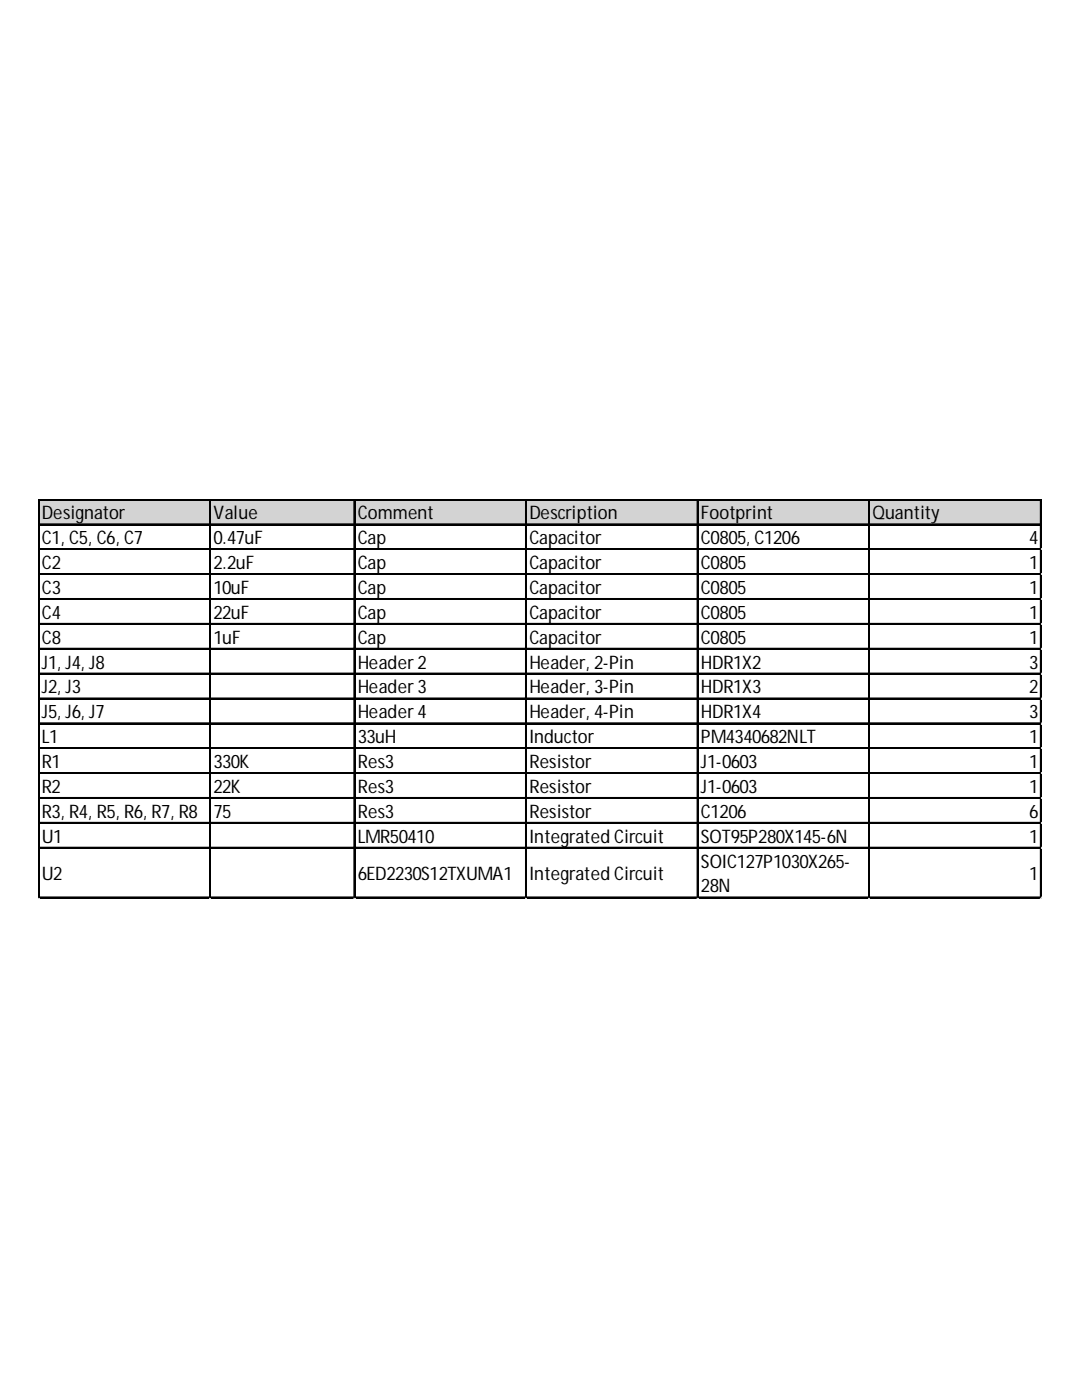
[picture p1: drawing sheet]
<svg xmlns="http://www.w3.org/2000/svg" width="216mm" height="279mm" viewBox="0 0 216 279" stroke-linecap="round" stroke-linejoin="round" font-family="sans-serif">
<defs><g id="words">
<g font-size="3.7">
<text x="8.3" y="103.7">Designator</text>
<text x="42.6" y="103.7">Value</text>
<text x="71.4" y="103.7">Comment</text>
<text x="105.6" y="103.7">Description</text>
<text x="139.9" y="103.7">Footprint</text>
<text x="174.1" y="103.7">Quantity</text>
<text x="8.3" y="108.6">C1, C5, C6, C7</text>
<text x="8.3" y="113.6">C2</text>
<text x="42.6" y="108.6">0.47uF</text>
<text x="42.6" y="113.6">2.2uF</text>
<text x="71.4" y="108.6">Cap</text>
<text x="71.4" y="113.6">Cap</text>
<text x="105.6" y="108.6">Capacitor</text>
<text x="105.6" y="113.6">Capacitor</text>
<text x="139.9" y="108.6">C0805, C1206</text>
<text x="139.9" y="113.6">C0805</text>
<text x="205.4" y="108.6">4</text>
<text x="205.4" y="113.6">1</text>
<text x="8.3" y="118.5">C3</text>
<text x="42.6" y="118.5">10uF</text>
<text x="71.4" y="118.5">Cap</text>
<text x="105.6" y="118.5">Capacitor</text>
<text x="139.9" y="118.5">C0805</text>
<text x="205.4" y="118.5">1</text>
<text x="8.3" y="123.5">C4</text>
<text x="42.6" y="123.5">22uF</text>
<text x="71.4" y="123.5">Cap</text>
<text x="105.6" y="123.5">Capacitor</text>
<text x="139.9" y="123.5">C0805</text>
<text x="205.4" y="123.5">1</text>
<text x="8.3" y="128.5">C8</text>
<text x="42.6" y="128.5">1uF</text>
<text x="71.4" y="128.5">Cap</text>
<text x="105.6" y="128.5">Capacitor</text>
<text x="139.9" y="128.5">C0805</text>
<text x="205.4" y="128.5">1</text>
<text x="8.3" y="133.4">J1, J4, J8</text>
<text x="71.4" y="133.4">Header2</text>
<text x="105.6" y="133.4">Header, 2-Pin</text>
<text x="139.9" y="133.4">HDR1X2</text>
<text x="205.4" y="133.4">3</text>
<text x="8.3" y="138.4">J2, J3</text>
<text x="8.3" y="143.4">J5, J6, J7</text>
<text x="71.4" y="138.4">Header3</text>
<text x="71.4" y="143.4">Header4</text>
<text x="105.6" y="138.4">Header, 3-Pin</text>
<text x="105.6" y="143.4">Header, 4-Pin</text>
<text x="139.9" y="138.4">HDR1X3</text>
<text x="139.9" y="143.4">HDR1X4</text>
<text x="205.4" y="138.4">2</text>
<text x="205.4" y="143.4">3</text>
<text x="8.3" y="148.3">L1</text>
<text x="71.4" y="148.3">33uH</text>
<text x="105.6" y="148.3">Inductor</text>
<text x="139.9" y="148.3">PM4340682NLT</text>
<text x="205.4" y="148.3">1</text>
<text x="8.3" y="153.3">R1</text>
<text x="42.6" y="153.3">330K</text>
<text x="71.4" y="153.3">Res3</text>
<text x="105.6" y="153.3">Resistor</text>
<text x="139.9" y="153.3">J1-0603</text>
<text x="205.4" y="153.3">1</text>
<text x="8.3" y="158.3">R2</text>
<text x="42.6" y="158.3">22K</text>
<text x="71.4" y="158.3">Res3</text>
<text x="105.6" y="158.3">Resistor</text>
<text x="139.9" y="158.3">J1-0603</text>
<text x="205.4" y="158.3">1</text>
<text x="8.3" y="163.2">R3, R4, R5, R6, R7, R8</text>
<text x="42.6" y="163.2">75</text>
<text x="71.4" y="163.2">Res3</text>
<text x="105.6" y="163.2">Resistor</text>
<text x="139.9" y="163.2">C1206</text>
<text x="205.4" y="163.2">6</text>
<text x="8.3" y="168.2">U1</text>
<text x="71.4" y="168.2">LMR50410</text>
<text x="105.6" y="168.2">Integrated Circuit</text>
<text x="139.9" y="168.2">SOT95P280X145-6N</text>
<text x="139.9" y="173.1">SOIC127P1030X265-</text>
<text x="205.4" y="168.2">1</text>
<text x="8.3" y="175.6">U2</text>
<text x="71.4" y="175.6">6ED2230S12TXUMA1</text>
<text x="105.6" y="175.6">Integrated Circuit</text>
<text x="139.9" y="178.1">28N</text>
<text x="205.4" y="175.6">1</text>
</g>
</g></defs>
<path d="M7.8 99.8h200.1v5h-200.1z" fill="#d3d3d3"/>
<g fill="none" stroke="#000" stroke-width=".25">
<path d="M7.6 99.6v79.7M7.7 99.6v79.7M7.9 99.6h200M7.9 99.7h200M41.8 99.9v79.4M42 99.9v79.4M70.6 99.9v79.4M70.8 99.9v79.4M104.9 99.9v79.4M105 99.9v79.4M139.1 99.9v79.4M139.2 99.9v79.4"/>
<path d="M173.4 99.9v79.4M173.5 99.9v79.4M207.6 99.9v79.4M207.7 99.9v79.4M7.9 104.6h200M7.9 104.7h200M7.9 109.5h200M7.9 109.7h200M7.9 114.5h200M7.9 114.6h200M7.9 119.5h200M7.9 119.6h200"/>
<path d="M7.9 124.4h200M7.9 124.6h200M7.9 129.4h200M7.9 129.5h200M7.9 134.4h200M7.9 134.5h200M7.9 139.3h200M7.9 139.4h200M7.9 144.3h200M7.9 144.4h200M7.9 149.2h200M7.9 149.4h200"/>
<path d="M7.9 154.2h200M7.9 154.3h200M7.9 159.2h200M7.9 159.3h200M7.9 164.1h200M7.9 164.3h200M7.9 169.1h200M7.9 169.2h200M7.9 179h200M7.9 179.2h200"/>
</g>
<path d="M7.6 179.3h.1" fill="none" stroke="#d4d4d4" stroke-width=".25"/>
<path d="M7.6 179.3h.3z" fill="#d4d4d4"/>
<path d="M41.8 179.3h.1" fill="none" stroke="#d4d4d4" stroke-width=".25"/>
<path d="M41.8 179.3h.3z" fill="#d4d4d4"/>
<path d="M70.6 179.3h.1" fill="none" stroke="#d4d4d4" stroke-width=".25"/>
<path d="M70.6 179.3h.3z" fill="#d4d4d4"/>
<path d="M104.9 179.3h.1" fill="none" stroke="#d4d4d4" stroke-width=".25"/>
<path d="M104.9 179.3h.2z" fill="#d4d4d4"/>
<path d="M139.1 179.3h.1" fill="none" stroke="#d4d4d4" stroke-width=".25"/>
<path d="M139.1 179.3h.3z" fill="#d4d4d4"/>
<path d="M173.4 179.3h.1" fill="none" stroke="#d4d4d4" stroke-width=".25"/>
<path d="M173.4 179.3h.2z" fill="#d4d4d4"/>
<path d="M207.6 179.3h.1" fill="none" stroke="#d4d4d4" stroke-width=".25"/>
<path d="M207.6 179.3h.3z" fill="#d4d4d4"/>
<path d="M207.9 109.5h.1" fill="none" stroke="#d4d4d4" stroke-width=".25"/>
<path d="M207.9 109.5v.3z" fill="#d4d4d4"/>
<path d="M207.9 114.5h.1" fill="none" stroke="#d4d4d4" stroke-width=".25"/>
<path d="M207.9 114.5v.2z" fill="#d4d4d4"/>
<path d="M207.9 119.5h.1" fill="none" stroke="#d4d4d4" stroke-width=".25"/>
<path d="M207.9 119.5v.2z" fill="#d4d4d4"/>
<path d="M207.9 124.4h.1" fill="none" stroke="#d4d4d4" stroke-width=".25"/>
<path d="M207.9 124.4v.3z" fill="#d4d4d4"/>
<path d="M207.9 129.4h.1" fill="none" stroke="#d4d4d4" stroke-width=".25"/>
<path d="M207.9 129.4v.2z" fill="#d4d4d4"/>
<path d="M207.9 134.4h.1" fill="none" stroke="#d4d4d4" stroke-width=".25"/>
<path d="M207.9 134.4v.2z" fill="#d4d4d4"/>
<path d="M207.9 139.3h.1" fill="none" stroke="#d4d4d4" stroke-width=".25"/>
<path d="M207.9 139.3v.3z" fill="#d4d4d4"/>
<path d="M207.9 144.3h.1" fill="none" stroke="#d4d4d4" stroke-width=".25"/>
<path d="M207.9 144.3v.2z" fill="#d4d4d4"/>
<path d="M207.9 149.2h.1" fill="none" stroke="#d4d4d4" stroke-width=".25"/>
<path d="M207.9 149.2v.3z" fill="#d4d4d4"/>
<path d="M207.9 154.2h.1" fill="none" stroke="#d4d4d4" stroke-width=".25"/>
<path d="M207.9 154.2v.3z" fill="#d4d4d4"/>
<path d="M207.9 159.2h.1" fill="none" stroke="#d4d4d4" stroke-width=".25"/>
<path d="M207.9 159.2v.2z" fill="#d4d4d4"/>
<path d="M207.9 164.1h.1" fill="none" stroke="#d4d4d4" stroke-width=".25"/>
<path d="M207.9 164.1v.3z" fill="#d4d4d4"/>
<path d="M207.9 169.1h.1" fill="none" stroke="#d4d4d4" stroke-width=".25"/>
<path d="M207.9 169.1v.2z" fill="#d4d4d4"/>
<path d="M207.9 179h.1" fill="none" stroke="#d4d4d4" stroke-width=".25"/>
<path d="M207.9 179v.3z" fill="#d4d4d4"/>
<use href="#words"/>
</svg>
